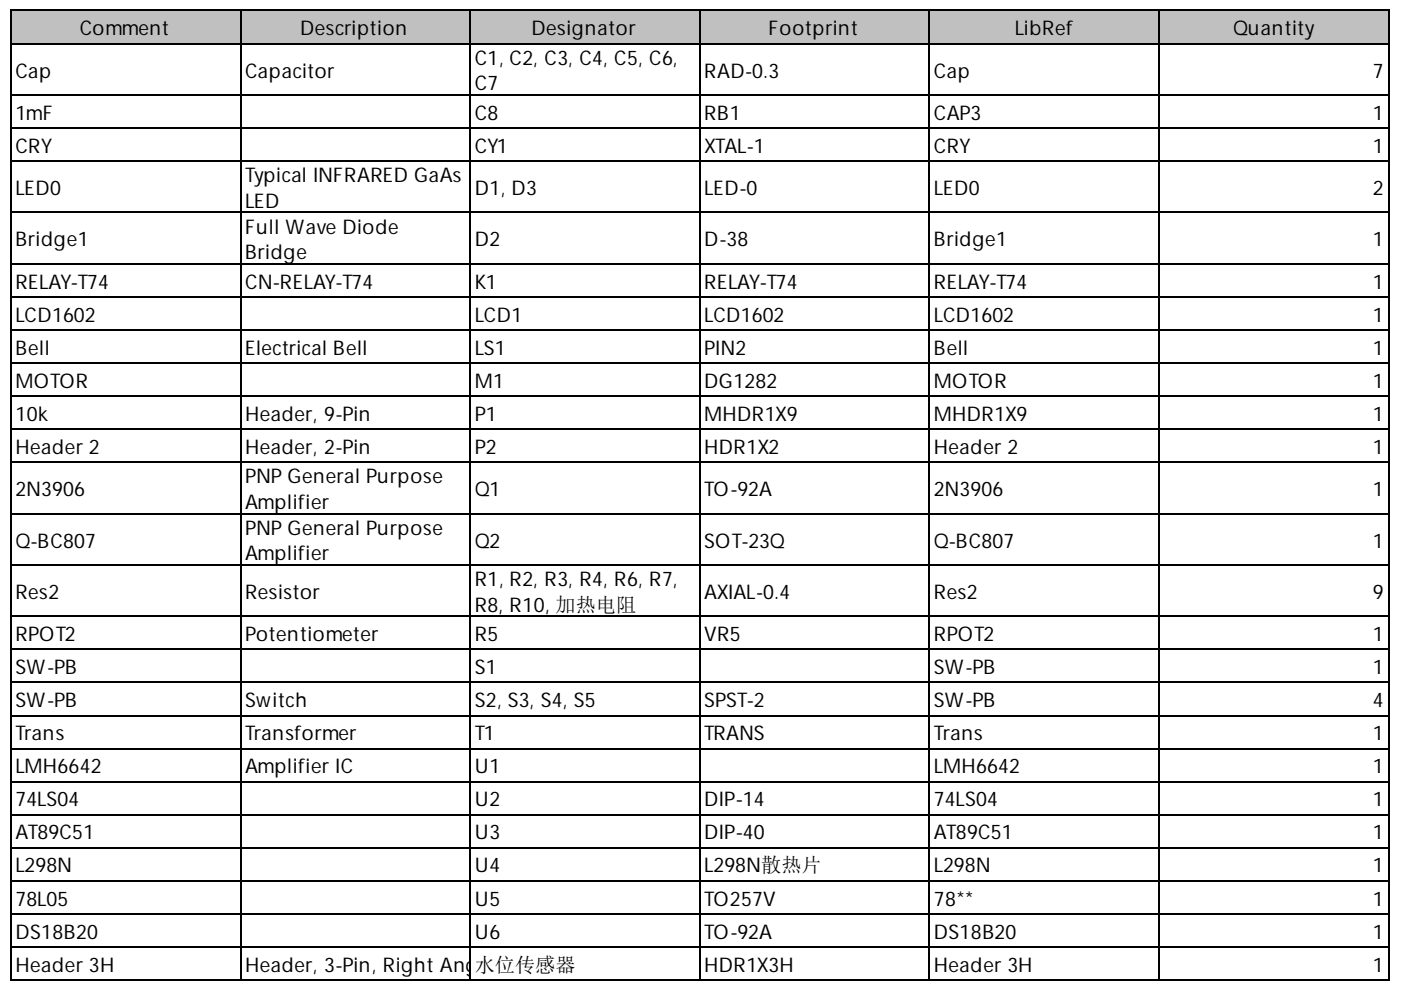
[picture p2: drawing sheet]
<svg xmlns="http://www.w3.org/2000/svg" width="297mm" height="210mm" viewBox="0 0 297 210" stroke-linecap="round" stroke-linejoin="round" font-family="sans-serif">
<defs><g id="words">
<g font-size="4.3">
<text x="16.9" y="7.5">Comment</text>
<text x="63.6" y="7.5">Description</text>
<text x="112.7" y="7.5">Designator</text>
<text x="163" y="7.5">Footprint</text>
<text x="215.1" y="7.5">LibRef</text>
<text x="261.5" y="7.5">Quantity</text>
<text x="3.3" y="16.4">Cap</text>
<text x="52" y="16.4">Capacitor</text>
<text x="100.6" y="13.7">C1, C2, C3, C4, C5, C6,</text>
<text x="149.3" y="16.4">RAD-0.3</text>
<text x="198" y="16.4">Cap</text>
<text x="291.1" y="16.4">7</text>
<text x="100.6" y="19.2">C7</text>
<text x="3.3" y="25.4">1mF</text>
<text x="100.6" y="25.4">C8</text>
<text x="149.3" y="25.4">RB1</text>
<text x="198" y="25.4">CAP3</text>
<text x="291.1" y="25.4">1</text>
<text x="3.3" y="32.4">CRY</text>
<text x="100.6" y="32.4">CY1</text>
<text x="149.3" y="32.4">XTAL-1</text>
<text x="198" y="32.4">CRY</text>
<text x="291.1" y="32.4">1</text>
<text x="3.3" y="41.3">LED0</text>
<text x="52" y="38.6">Typical INFRARED GaAs</text>
<text x="100.6" y="41.3">D1, D3</text>
<text x="149.3" y="41.3">LED-0</text>
<text x="198" y="41.3">LED0</text>
<text x="291.1" y="41.3">2</text>
<text x="52" y="44.1">LED</text>
<text x="3.3" y="52.2">Bridge1</text>
<text x="52" y="49.5">Full Wave Diode</text>
<text x="100.6" y="52.2">D2</text>
<text x="149.3" y="52.2">D-38</text>
<text x="198" y="52.2">Bridge1</text>
<text x="291.1" y="52.2">1</text>
<text x="52" y="55">Bridge</text>
<text x="3.3" y="61.2">RELAY-T74</text>
<text x="52" y="61.2">CN-RELAY-T74</text>
<text x="100.6" y="61.2">K1</text>
<text x="149.3" y="61.2">RELAY-T74</text>
<text x="198" y="61.2">RELAY-T74</text>
<text x="291.1" y="61.2">1</text>
<text x="3.3" y="68.2">LCD1602</text>
<text x="100.6" y="68.2">LCD1</text>
<text x="149.3" y="68.2">LCD1602</text>
<text x="198" y="68.2">LCD1602</text>
<text x="291.1" y="68.2">1</text>
<text x="3.3" y="75.2">Bell</text>
<text x="52" y="75.2">Electrical Bell</text>
<text x="100.6" y="75.2">LS1</text>
<text x="149.3" y="75.2">PIN2</text>
<text x="198" y="75.2">Bell</text>
<text x="291.1" y="75.2">1</text>
<text x="3.3" y="82.2">MOTOR</text>
<text x="100.6" y="82.2">M1</text>
<text x="149.3" y="82.2">DG1282</text>
<text x="198" y="82.2">MOTOR</text>
<text x="291.1" y="82.2">1</text>
<text x="3.3" y="89.2">10k</text>
<text x="52" y="89.2">Header, 9-Pin</text>
<text x="100.6" y="89.2">P1</text>
<text x="149.3" y="89.2">MHDR1X9</text>
<text x="198" y="89.2">MHDR1X9</text>
<text x="291.1" y="89.2">1</text>
<text x="3.3" y="96.2">Header 2</text>
<text x="52" y="96.2">Header, 2-Pin</text>
<text x="100.6" y="96.2">P2</text>
<text x="149.3" y="96.2">HDR1X2</text>
<text x="198" y="96.2">Header 2</text>
<text x="291.1" y="96.2">1</text>
<text x="3.3" y="105.2">2N3906</text>
<text x="52" y="102.5">PNP General Purpose</text>
<text x="52" y="107.9">Amplifier</text>
<text x="100.6" y="105.2">Q1</text>
<text x="149.3" y="105.2">TO-92A</text>
<text x="198" y="105.2">2N3906</text>
<text x="291.1" y="105.2">1</text>
<text x="52" y="113.4">PNP General Purpose</text>
<text x="3.3" y="116.1">Q-BC807</text>
<text x="52" y="118.8">Amplifier</text>
<text x="100.6" y="116.1">Q2</text>
<text x="149.3" y="116.1">SOT-23Q</text>
<text x="198" y="116.1">Q-BC807</text>
<text x="291.1" y="116.1">1</text>
<text x="100.6" y="124.3">R1, R2, R3, R4, R6, R7,</text>
<text x="3.3" y="127">Res2</text>
<text x="52" y="127">Resistor</text>
<text x="100.6" y="129.7">R8, R10, 加热电阻</text>
<text x="149.3" y="127">AXIAL-0.4</text>
<text x="198" y="127">Res2</text>
<text x="291.1" y="127">9</text>
<text x="3.3" y="135.9">RPOT2</text>
<text x="52" y="135.9">Potentiometer</text>
<text x="100.6" y="135.9">R5</text>
<text x="149.3" y="135.9">VR5</text>
<text x="198" y="135.9">RPOT2</text>
<text x="291.1" y="135.9">1</text>
<text x="3.3" y="142.9">SW-PB</text>
<text x="100.6" y="142.9">S1</text>
<text x="198" y="142.9">SW-PB</text>
<text x="291.1" y="142.9">1</text>
<text x="3.3" y="150">SW-PB</text>
<text x="52" y="150">Switch</text>
<text x="100.6" y="150">S2, S3, S4, S5</text>
<text x="149.3" y="150">SPST-2</text>
<text x="198" y="150">SW-PB</text>
<text x="291.1" y="150">4</text>
<text x="3.3" y="157">Trans</text>
<text x="52" y="157">Transformer</text>
<text x="100.6" y="157">T1</text>
<text x="149.3" y="157">TRANS</text>
<text x="198" y="157">Trans</text>
<text x="291.1" y="157">1</text>
<text x="3.3" y="164">LMH6642</text>
<text x="52" y="164">Amplifier IC</text>
<text x="100.6" y="164">U1</text>
<text x="198" y="164">LMH6642</text>
<text x="291.1" y="164">1</text>
<text x="3.3" y="171">74LS04</text>
<text x="100.6" y="171">U2</text>
<text x="149.3" y="171">DIP-14</text>
<text x="198" y="171">74LS04</text>
<text x="291.1" y="171">1</text>
<text x="3.3" y="178">AT89C51</text>
<text x="100.6" y="178">U3</text>
<text x="149.3" y="178">DIP-40</text>
<text x="198" y="178">AT89C51</text>
<text x="291.1" y="178">1</text>
<text x="3.3" y="185">L298N</text>
<text x="100.6" y="185">U4</text>
<text x="149.3" y="185">L298N散热片</text>
<text x="198" y="185">L298N</text>
<text x="291.1" y="185">1</text>
<text x="3.3" y="192">78L05</text>
<text x="100.6" y="192">U5</text>
<text x="149.3" y="192">TO257V</text>
<text x="198" y="192">78**</text>
<text x="291.1" y="192">1</text>
<text x="3.3" y="199">DS18B20</text>
<text x="100.6" y="199">U6</text>
<text x="149.3" y="199">TO-92A</text>
<text x="198" y="199">DS18B20</text>
<text x="291.1" y="199">1</text>
<text x="3.3" y="206">Header 3H</text>
<text x="52" y="206">Header, 3-Pin, Right Ang水位传感器</text>
<text x="101.4" y="206">le</text>
<text x="149.3" y="206">HDR1X3H</text>
<text x="198" y="206">Header 3H</text>
<text x="291.1" y="206">1</text>
</g>
</g></defs>
<g fill="#c0c0c0">
<path d="M2.5 2.4h48.7v7h-48.7z" fill-rule="evenodd"/>
<path d="M50.8 2.4h49.1v7h-49.1z" fill-rule="evenodd"/>
<path d="M99.5 2.4h49v7h-49z" fill-rule="evenodd"/>
<path d="M148.2 2.4h49v7h-49z" fill-rule="evenodd"/>
<path d="M196.8 2.4h49.1v7h-49.1z" fill-rule="evenodd"/>
<path d="M245.5 2.4h49.1v7h-49.1z" fill-rule="evenodd"/>
</g>
<g fill="none" stroke="#000" stroke-width=".39">
<path d="M2.1 2.2h292.5M2.1 9.2h292.5M2.3 2v206M51 2v206M99.7 2v206M148.4 2v206M197 2v206M245.7 2v206M294.4 2v206M2.1 20.1h292.5M2.1 27.1h292.5M2.1 34.1h292.5"/>
<path d="M2.1 45h292.5M2.1 55.9h292.5M2.1 63h292.5M2.1 70h292.5M2.1 77h292.5M2.1 84h292.5M2.1 91h292.5M2.1 98h292.5M2.1 108.9h292.5M2.1 119.8h292.5M2.1 130.7h292.5M2.1 137.7h292.5"/>
<path d="M2.1 144.7h292.5M2.1 151.7h292.5M2.1 158.7h292.5M2.1 165.7h292.5M2.1 172.7h292.5M2.1 179.7h292.5M2.1 186.7h292.5M2.1 193.7h292.5M2.1 200.8h292.5M2.1 207.8h292.5"/>
</g>
<use href="#words"/>
</svg>
